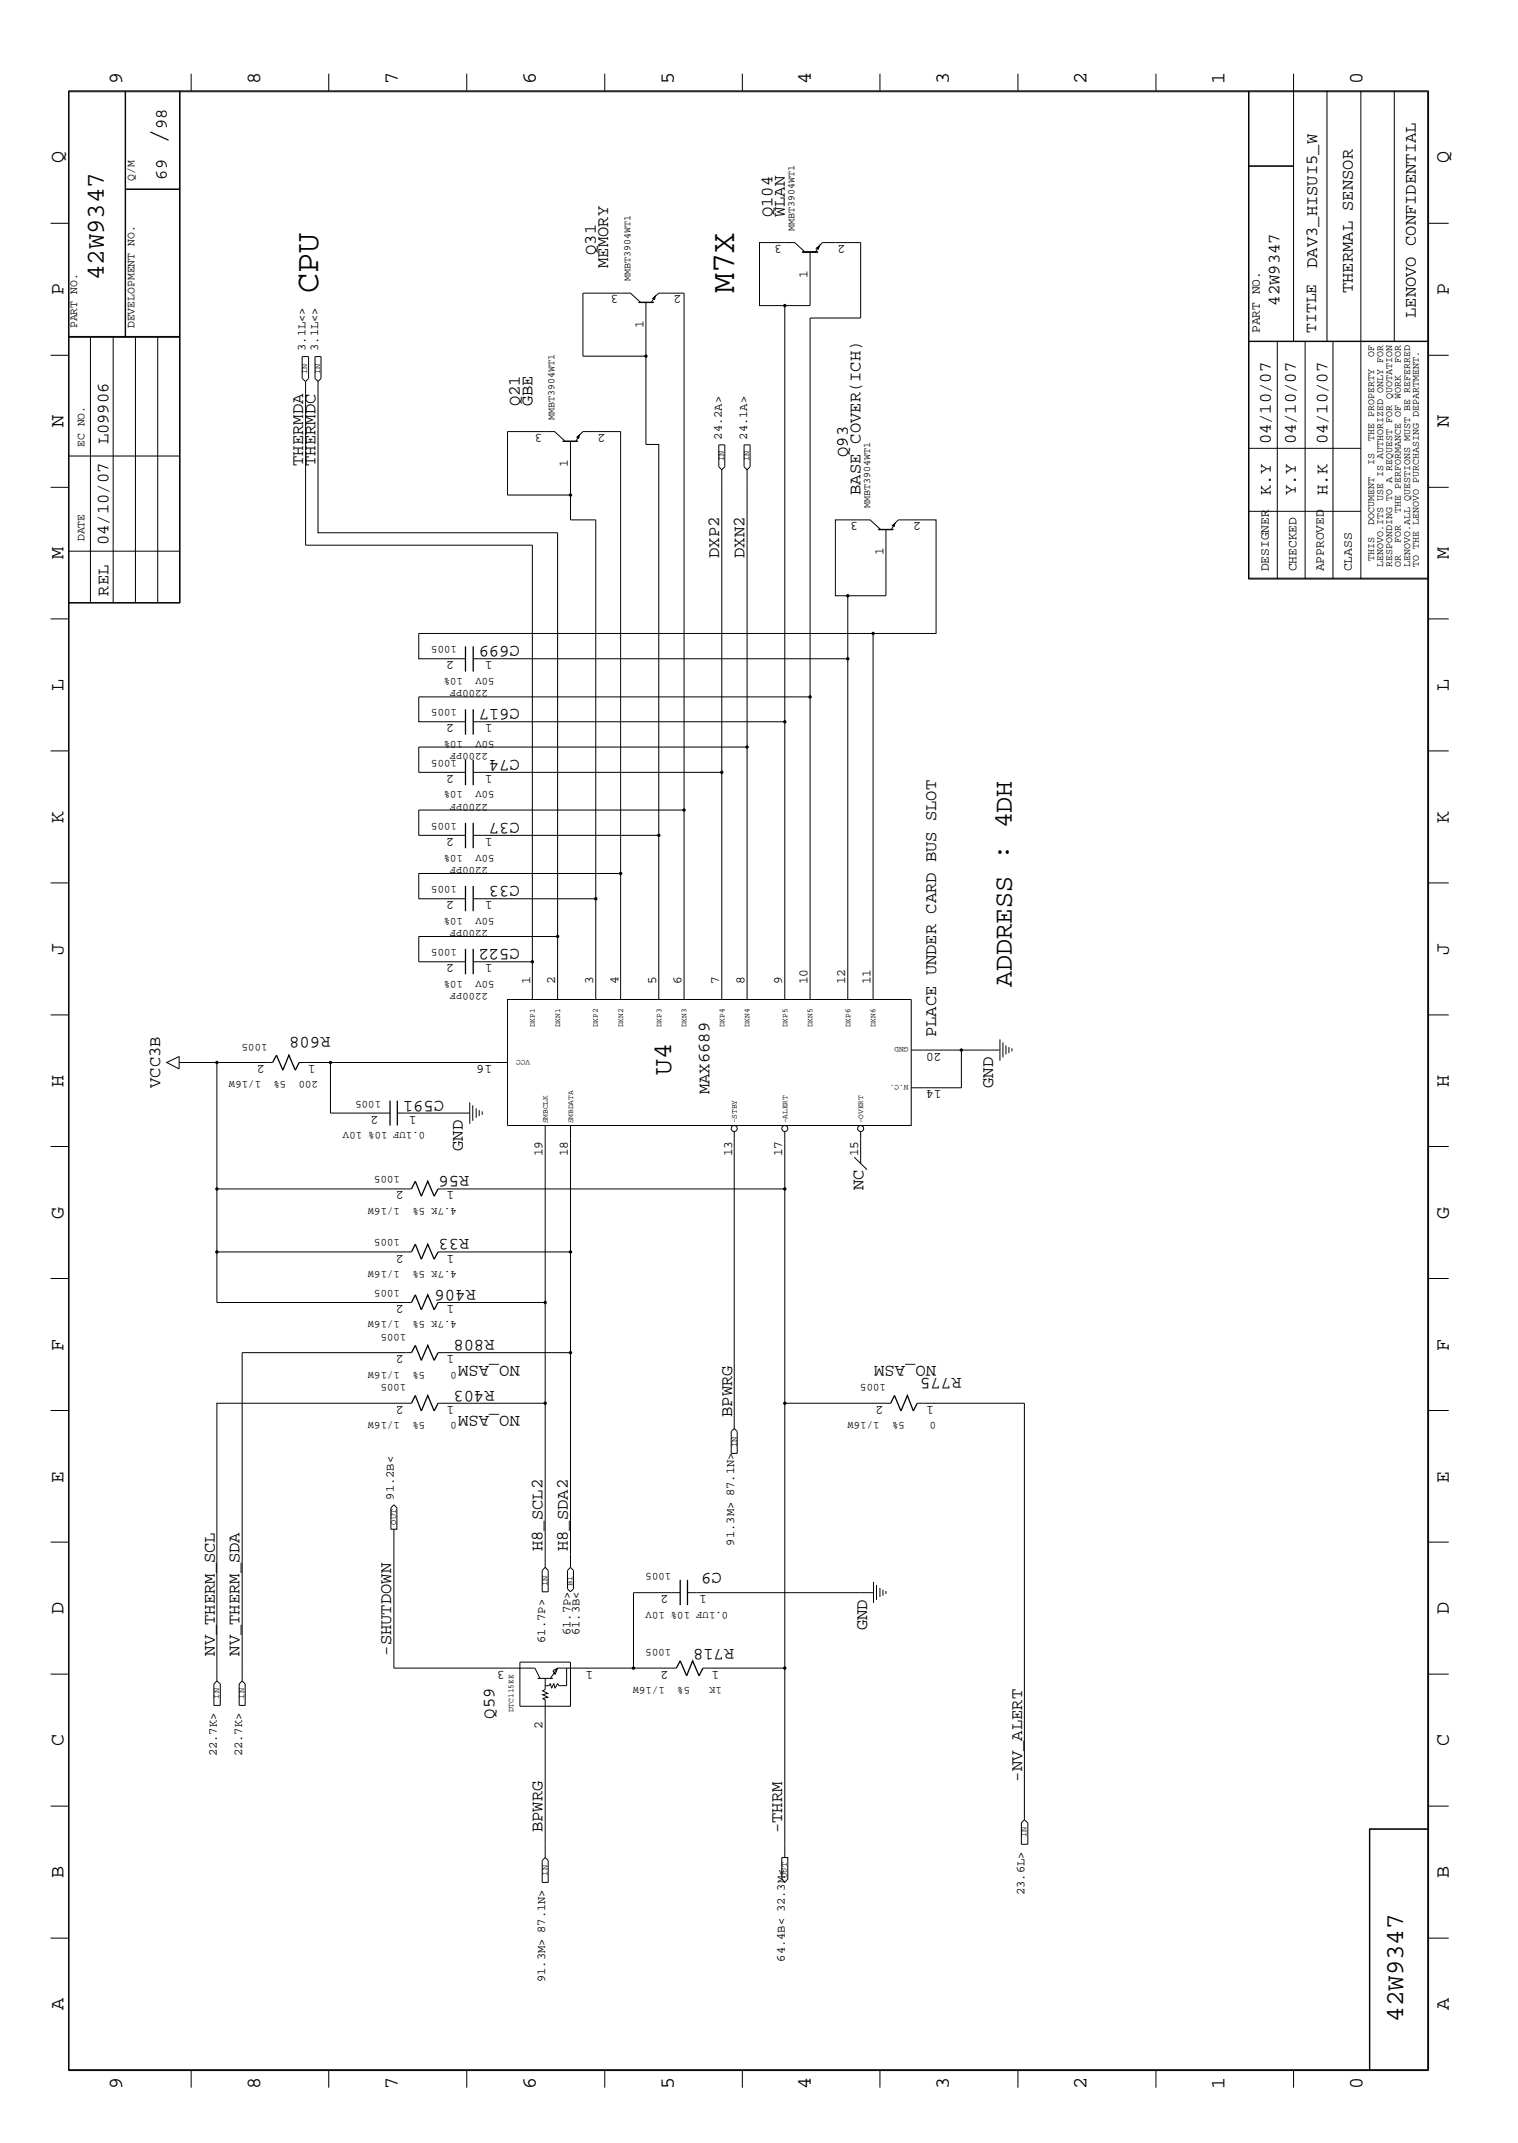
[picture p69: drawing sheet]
<svg xmlns="http://www.w3.org/2000/svg" width="300mm" height="423mm" viewBox="0 0 300 423" stroke-linecap="round" stroke-linejoin="round" font-family="sans-serif">
<defs><g id="words">
<g font-size="6.6">
<text x="62.8" y="57.9" transform="rotate(-90 62.8 57.9)">CPU</text>
<text x="145" y="57.9" transform="rotate(-90 145 57.9)">M7X</text>
</g>
<g font-size="5.2">
<text x="32.9" y="28.4" transform="rotate(-90 32.9 28.4)">/</text>
<text x="199.9" y="195" transform="rotate(-90 199.9 195)">ADDRESS : 4DH</text>
<text x="132.6" y="212.4" transform="rotate(-90 132.6 212.4)">U4</text>
</g>
<g font-size="5.1">
<text x="20.5" y="55.4" transform="rotate(-90 20.5 55.4)">42W9347</text>
<text x="277.2" y="399.4" transform="rotate(-90 277.2 399.4)">42W9347</text>
</g>
<g font-size="4">
<text x="24.1" y="16.7" transform="rotate(-90 24.1 16.7)">9</text>
<text x="51.4" y="16.7" transform="rotate(-90 51.4 16.7)">8</text>
<text x="78.6" y="16.7" transform="rotate(-90 78.6 16.7)">7</text>
<text x="105.8" y="16.7" transform="rotate(-90 105.8 16.7)">6</text>
<text x="133.1" y="16.7" transform="rotate(-90 133.1 16.7)">5</text>
<text x="160.2" y="16.7" transform="rotate(-90 160.2 16.7)">4</text>
<text x="187.5" y="16.7" transform="rotate(-90 187.5 16.7)">3</text>
<text x="214.6" y="16.7" transform="rotate(-90 214.6 16.7)">2</text>
<text x="241.9" y="16.7" transform="rotate(-90 241.9 16.7)">1</text>
<text x="269.2" y="16.7" transform="rotate(-90 269.2 16.7)">0</text>
<text x="12.5" y="32.3" transform="rotate(-90 12.5 32.3)">Q</text>
<text x="286.2" y="32.3" transform="rotate(-90 286.2 32.3)">Q</text>
<text x="12.5" y="58.3" transform="rotate(-90 12.5 58.3)">P</text>
<text x="286.2" y="58.3" transform="rotate(-90 286.2 58.3)">P</text>
<text x="12.5" y="84.4" transform="rotate(-90 12.5 84.4)">N</text>
<text x="286.2" y="84.4" transform="rotate(-90 286.2 84.4)">N</text>
<text x="12.5" y="110.5" transform="rotate(-90 12.5 110.5)">M</text>
<text x="286.2" y="110.5" transform="rotate(-90 286.2 110.5)">M</text>
<text x="12.5" y="136.5" transform="rotate(-90 12.5 136.5)">L</text>
<text x="286.2" y="136.5" transform="rotate(-90 286.2 136.5)">L</text>
<text x="12.5" y="162.6" transform="rotate(-90 12.5 162.6)">K</text>
<text x="286.2" y="162.6" transform="rotate(-90 286.2 162.6)">K</text>
<text x="12.5" y="188.6" transform="rotate(-90 12.5 188.6)">J</text>
<text x="286.2" y="188.6" transform="rotate(-90 286.2 188.6)">J</text>
<text x="12.5" y="214.7" transform="rotate(-90 12.5 214.7)">H</text>
<text x="286.2" y="214.7" transform="rotate(-90 286.2 214.7)">H</text>
<text x="12.5" y="240.7" transform="rotate(-90 12.5 240.7)">G</text>
<text x="286.2" y="240.7" transform="rotate(-90 286.2 240.7)">G</text>
<text x="12.5" y="266.8" transform="rotate(-90 12.5 266.8)">F</text>
<text x="286.2" y="266.8" transform="rotate(-90 286.2 266.8)">F</text>
<text x="12.5" y="292.9" transform="rotate(-90 12.5 292.9)">E</text>
<text x="286.2" y="292.9" transform="rotate(-90 286.2 292.9)">E</text>
<text x="12.5" y="318.9" transform="rotate(-90 12.5 318.9)">D</text>
<text x="286.2" y="318.9" transform="rotate(-90 286.2 318.9)">D</text>
<text x="12.5" y="344.9" transform="rotate(-90 12.5 344.9)">C</text>
<text x="286.2" y="344.9" transform="rotate(-90 286.2 344.9)">C</text>
<text x="12.5" y="371" transform="rotate(-90 12.5 371)">B</text>
<text x="286.2" y="371" transform="rotate(-90 286.2 371)">B</text>
<text x="12.5" y="397" transform="rotate(-90 12.5 397)">A</text>
<text x="286.2" y="397" transform="rotate(-90 286.2 397)">A</text>
<text x="24.1" y="412.7" transform="rotate(-90 24.1 412.7)">9</text>
<text x="51.4" y="412.7" transform="rotate(-90 51.4 412.7)">8</text>
<text x="78.6" y="412.7" transform="rotate(-90 78.6 412.7)">7</text>
<text x="105.8" y="412.7" transform="rotate(-90 105.8 412.7)">6</text>
<text x="133.1" y="412.7" transform="rotate(-90 133.1 412.7)">5</text>
<text x="160.2" y="412.7" transform="rotate(-90 160.2 412.7)">4</text>
<text x="187.5" y="412.7" transform="rotate(-90 187.5 412.7)">3</text>
<text x="214.6" y="412.7" transform="rotate(-90 214.6 412.7)">2</text>
<text x="241.9" y="412.7" transform="rotate(-90 241.9 412.7)">1</text>
<text x="269.2" y="412.7" transform="rotate(-90 269.2 412.7)">0</text>
</g>
<g font-size="3.4">
<text x="32.9" y="25.5" transform="rotate(-90 32.9 25.5)">98</text>
<text x="32.9" y="35.5" transform="rotate(-90 32.9 35.5)">69</text>
<text x="152.6" y="42.9" transform="rotate(-90 152.6 42.9)">Q104</text>
<text x="155" y="42.9" transform="rotate(-90 155 42.9)">WLAN</text>
<text x="117.7" y="50.4" transform="rotate(-90 117.7 50.4)">Q31</text>
<text x="120.1" y="52.9" transform="rotate(-90 120.1 52.9)">MEMORY</text>
<text x="260.2" y="52.9" transform="rotate(-90 260.2 52.9)">DAV3_HISUI5_W</text>
<text x="267.2" y="57.9" transform="rotate(-90 267.2 57.9)">THERMAL SENSOR</text>
<text x="252.7" y="60.4" transform="rotate(-90 252.7 60.4)">42W9347</text>
<text x="279.7" y="62.8" transform="rotate(-90 279.7 62.8)">LENOVO CONFIDENTIAL</text>
<text x="102.7" y="80.3" transform="rotate(-90 102.7 80.3)">Q21</text>
<text x="105.2" y="80.3" transform="rotate(-90 105.2 80.3)">GBE</text>
<text x="21.4" y="87.8" transform="rotate(-90 21.4 87.8)">L09906</text>
<text x="251" y="87.8" transform="rotate(-90 251 87.8)">04/10/07</text>
<text x="255.9" y="87.8" transform="rotate(-90 255.9 87.8)">04/10/07</text>
<text x="262.2" y="87.8" transform="rotate(-90 262.2 87.8)">04/10/07</text>
<text x="59.9" y="92" transform="rotate(-90 59.9 92)">THERMDA</text>
<text x="62.3" y="92" transform="rotate(-90 62.3 92)">THERMDC</text>
<text x="167.5" y="90.3" transform="rotate(-90 167.5 90.3)">Q93</text>
<text x="170" y="97.8" transform="rotate(-90 170 97.8)">BASE COVER(ICH)</text>
<text x="251" y="97.8" transform="rotate(-90 251 97.8)">K.Y</text>
<text x="255.9" y="97.8" transform="rotate(-90 255.9 97.8)">Y.Y</text>
<text x="262.2" y="97.8" transform="rotate(-90 262.2 97.8)">H.K</text>
<text x="21.4" y="107.7" transform="rotate(-90 21.4 107.7)">04/10/07</text>
<text x="142.1" y="110.2" transform="rotate(-90 142.1 110.2)">DXP2</text>
<text x="147.1" y="110.2" transform="rotate(-90 147.1 110.2)">DXN2</text>
<text x="21.4" y="117.7" transform="rotate(-90 21.4 117.7)">REL</text>
<text x="102.7" y="127.7" transform="rotate(-180 102.7 127.7)">C699</text>
<text x="102.7" y="140.1" transform="rotate(-180 102.7 140.1)">C617</text>
<text x="102.7" y="150.1" transform="rotate(-180 102.7 150.1)">C74</text>
<text x="102.7" y="162.6" transform="rotate(-180 102.7 162.6)">C37</text>
<text x="102.7" y="175" transform="rotate(-180 102.7 175)">C33</text>
<text x="102.7" y="187.5" transform="rotate(-180 102.7 187.5)">C522</text>
<text x="65.3" y="204.9" transform="rotate(-180 65.3 204.9)">R608</text>
<text x="184.9" y="204.9" transform="rotate(-90 184.9 204.9)">PLACE UNDER CARD BUS SLOT</text>
<text x="31.7" y="214.9" transform="rotate(-90 31.7 214.9)">VCC3B</text>
<text x="196.2" y="214.9" transform="rotate(-90 196.2 214.9)">GND</text>
<text x="87.7" y="217.4" transform="rotate(-180 87.7 217.4)">C591</text>
<text x="140.1" y="216.2" transform="rotate(-90 140.1 216.2)">MAX6689</text>
<text x="91.4" y="227.3" transform="rotate(-90 91.4 227.3)">GND</text>
<text x="92.7" y="232.3" transform="rotate(-180 92.7 232.3)">R56</text>
<text x="170.6" y="235.1" transform="rotate(-90 170.6 235.1)">NC</text>
<text x="92.7" y="244.8" transform="rotate(-180 92.7 244.8)">R33</text>
<text x="94" y="254.8" transform="rotate(-180 94 254.8)">R406</text>
<text x="97.7" y="264.8" transform="rotate(-180 97.7 264.8)">R808</text>
<text x="102.7" y="269.7" transform="rotate(-180 102.7 269.7)">NO_ASM</text>
<text x="184.9" y="269.7" transform="rotate(-180 184.9 269.7)">NO_ASM</text>
<text x="97.7" y="274.7" transform="rotate(-180 97.7 274.7)">R403</text>
<text x="189.9" y="272.2" transform="rotate(-180 189.9 272.2)">R775</text>
<text x="102.7" y="279.7" transform="rotate(-180 102.7 279.7)">NO_ASM</text>
<text x="144.6" y="279.9" transform="rotate(-90 144.6 279.9)">BPWRG</text>
<text x="107.2" y="306.4" transform="rotate(-90 107.2 306.4)">H8_SCL2</text>
<text x="112.2" y="306.4" transform="rotate(-90 112.2 306.4)">H8_SDA2</text>
<text x="142.6" y="310.8" transform="rotate(-180 142.6 310.8)">C9</text>
<text x="171.3" y="322.1" transform="rotate(-90 171.3 322.1)">GND</text>
<text x="42.4" y="327.1" transform="rotate(-90 42.4 327.1)">NV_THERM_SCL</text>
<text x="47.3" y="327.1" transform="rotate(-90 47.3 327.1)">NV_THERM_SDA</text>
<text x="77.3" y="327.1" transform="rotate(-90 77.3 327.1)">-SHUTDOWN</text>
<text x="145" y="325.8" transform="rotate(-180 145 325.8)">R718</text>
<text x="97.7" y="339.5" transform="rotate(-90 97.7 339.5)">Q59</text>
<text x="201.9" y="352" transform="rotate(-90 201.9 352)">-NV_ALERT</text>
<text x="107.2" y="361.9" transform="rotate(-90 107.2 361.9)">BPWRG</text>
<text x="154.5" y="362.1" transform="rotate(-90 154.5 362.1)">-THRM</text>
</g>
<text font-size="3.2" x="260" y="65.8" transform="rotate(-90 260 65.8)">TITLE</text>
<g font-size="2.5">
<text x="154.5" y="48.4" transform="rotate(-180 154.5 48.4)">3</text>
<text x="167" y="48.4" transform="rotate(-180 167 48.4)">2</text>
<text x="122.2" y="58.3" transform="rotate(-180 122.2 58.3)">3</text>
<text x="134.6" y="58.3" transform="rotate(-180 134.6 58.3)">2</text>
<text x="159.5" y="54.9" transform="rotate(-90 159.5 54.9)">1</text>
<text x="127.1" y="64.9" transform="rotate(-90 127.1 64.9)">1</text>
<text x="248.8" y="65.8" transform="rotate(-90 248.8 65.8)">PART NO.</text>
<text x="107.2" y="85.8" transform="rotate(-180 107.2 85.8)">3</text>
<text x="119.6" y="85.8" transform="rotate(-180 119.6 85.8)">2</text>
<text x="112.2" y="92.3" transform="rotate(-90 112.2 92.3)">1</text>
<text x="169.5" y="103.2" transform="rotate(-180 169.5 103.2)">3</text>
<text x="181.9" y="103.2" transform="rotate(-180 181.9 103.2)">2</text>
<text x="174.5" y="109.7" transform="rotate(-90 174.5 109.7)">1</text>
<text x="250.6" y="112.9" transform="rotate(-90 250.6 112.9)">DESIGNER</text>
<text x="256.1" y="112.9" transform="rotate(-90 256.1 112.9)">CHECKED</text>
<text x="261.5" y="112.9" transform="rotate(-90 261.5 112.9)">APPROVED</text>
<text x="267" y="112.9" transform="rotate(-90 267 112.9)">CLASS</text>
<text x="89.7" y="130.6" transform="rotate(-180 89.7 130.6)">2</text>
<text x="97.3" y="130.6" transform="rotate(-180 97.3 130.6)">1</text>
<text x="89.7" y="143.1" transform="rotate(-180 89.7 143.1)">2</text>
<text x="97.3" y="143.1" transform="rotate(-180 97.3 143.1)">1</text>
<text x="89.7" y="153.1" transform="rotate(-180 89.7 153.1)">2</text>
<text x="97.3" y="153.1" transform="rotate(-180 97.3 153.1)">1</text>
<text x="89.7" y="165.5" transform="rotate(-180 89.7 165.5)">2</text>
<text x="97.3" y="165.5" transform="rotate(-180 97.3 165.5)">1</text>
<text x="89.7" y="178" transform="rotate(-180 89.7 178)">2</text>
<text x="97.3" y="178" transform="rotate(-180 97.3 178)">1</text>
<text x="89.7" y="190.5" transform="rotate(-180 89.7 190.5)">2</text>
<text x="97.3" y="190.5" transform="rotate(-180 97.3 190.5)">1</text>
<text x="104.7" y="194.5" transform="rotate(-90 104.7 194.5)">1</text>
<text x="109.6" y="194.5" transform="rotate(-90 109.6 194.5)">2</text>
<text x="117.2" y="194.5" transform="rotate(-90 117.2 194.5)">3</text>
<text x="122.2" y="194.5" transform="rotate(-90 122.2 194.5)">4</text>
<text x="129.6" y="194.5" transform="rotate(-90 129.6 194.5)">5</text>
<text x="134.6" y="194.5" transform="rotate(-90 134.6 194.5)">6</text>
<text x="142.1" y="194.5" transform="rotate(-90 142.1 194.5)">7</text>
<text x="147.1" y="194.5" transform="rotate(-90 147.1 194.5)">8</text>
<text x="154.5" y="194.5" transform="rotate(-90 154.5 194.5)">9</text>
<text x="159.5" y="194.5" transform="rotate(-90 159.5 194.5)">10</text>
<text x="167" y="194.5" transform="rotate(-90 167 194.5)">12</text>
<text x="172" y="194.5" transform="rotate(-90 172 194.5)">11</text>
<text x="186" y="207.9" transform="rotate(-180 186 207.9)">20</text>
<text x="52.3" y="210.4" transform="rotate(-180 52.3 210.4)">2</text>
<text x="62.3" y="210.4" transform="rotate(-180 62.3 210.4)">1</text>
<text x="97.2" y="210.4" transform="rotate(-180 97.2 210.4)">16</text>
<text x="186" y="215.4" transform="rotate(-180 186 215.4)">14</text>
<text x="74.8" y="220.4" transform="rotate(-180 74.8 220.4)">2</text>
<text x="82.3" y="220.4" transform="rotate(-180 82.3 220.4)">1</text>
<text x="107.2" y="228.4" transform="rotate(-90 107.2 228.4)">19</text>
<text x="112.2" y="228.4" transform="rotate(-90 112.2 228.4)">18</text>
<text x="144.6" y="228.4" transform="rotate(-90 144.6 228.4)">13</text>
<text x="154.5" y="228.4" transform="rotate(-90 154.5 228.4)">17</text>
<text x="169.5" y="228.4" transform="rotate(-90 169.5 228.4)">15</text>
<text x="79.8" y="235.3" transform="rotate(-180 79.8 235.3)">2</text>
<text x="89.7" y="235.3" transform="rotate(-180 89.7 235.3)">1</text>
<text x="79.8" y="247.8" transform="rotate(-180 79.8 247.8)">2</text>
<text x="89.7" y="247.8" transform="rotate(-180 89.7 247.8)">1</text>
<text x="79.8" y="257.7" transform="rotate(-180 79.8 257.7)">2</text>
<text x="89.7" y="257.7" transform="rotate(-180 89.7 257.7)">1</text>
<text x="79.8" y="267.7" transform="rotate(-180 79.8 267.7)">2</text>
<text x="89.7" y="267.7" transform="rotate(-180 89.7 267.7)">1</text>
<text x="79.8" y="277.7" transform="rotate(-180 79.8 277.7)">2</text>
<text x="89.7" y="277.7" transform="rotate(-180 89.7 277.7)">1</text>
<text x="174.5" y="277.7" transform="rotate(-180 174.5 277.7)">2</text>
<text x="184.5" y="277.7" transform="rotate(-180 184.5 277.7)">1</text>
<text x="132.1" y="315.1" transform="rotate(-180 132.1 315.1)">2</text>
<text x="139.6" y="315.1" transform="rotate(-180 139.6 315.1)">1</text>
<text x="99.7" y="330" transform="rotate(-180 99.7 330)">3</text>
<text x="117.2" y="330" transform="rotate(-180 117.2 330)">1</text>
<text x="132.1" y="330" transform="rotate(-180 132.1 330)">2</text>
<text x="142.1" y="330" transform="rotate(-180 142.1 330)">1</text>
<text x="107.2" y="341.5" transform="rotate(-90 107.2 341.5)">2</text>
</g>
<g font-size="2.4">
<text x="60.4" y="69.3" transform="rotate(-90 60.4 69.3)">3.1L&lt;&gt;</text>
<text x="62.8" y="69.3" transform="rotate(-90 62.8 69.3)">3.1L&lt;&gt;</text>
<text x="142.6" y="86.9" transform="rotate(-90 142.6 86.9)">24.2A&gt;</text>
<text x="147.6" y="86.9" transform="rotate(-90 147.6 86.9)">24.1A&gt;</text>
<text x="77.8" y="296.2" transform="rotate(-90 77.8 296.2)">91.2B&lt;</text>
<text x="145" y="305.3" transform="rotate(-90 145 305.3)">91.3M&gt; 87.1N&gt;</text>
<text x="112.7" y="323" transform="rotate(-90 112.7 323)">61.7P&gt;</text>
<text x="114.5" y="323" transform="rotate(-90 114.5 323)">61.3B&lt;</text>
<text x="107.7" y="324.5" transform="rotate(-90 107.7 324.5)">61.7P&gt;</text>
<text x="42.8" y="347" transform="rotate(-90 42.8 347)">22.7K&gt;</text>
<text x="47.8" y="347" transform="rotate(-90 47.8 347)">22.7K&gt;</text>
<text x="202.4" y="374.4" transform="rotate(-90 202.4 374.4)">23.6L&gt;</text>
<text x="155" y="387.5" transform="rotate(-90 155 387.5)">64.4B&lt; 32.3M&lt;</text>
<text x="107.7" y="391.6" transform="rotate(-90 107.7 391.6)">91.3M&gt; 87.1N&gt;</text>
</g>
<g font-size="2.3">
<text x="26.6" y="35.7" transform="rotate(-90 26.6 35.7)">Q/M</text>
<text x="15.2" y="64.9" transform="rotate(-90 15.2 64.9)">PART NO.</text>
<text x="26.6" y="64.9" transform="rotate(-90 26.6 64.9)">DEVELOPMENT NO.</text>
<text x="16.7" y="88.3" transform="rotate(-90 16.7 88.3)">EC NO.</text>
<text x="16.7" y="106.9" transform="rotate(-90 16.7 106.9)">DATE</text>
</g>
<g font-size="2.1">
<text x="90.3" y="127.7" transform="rotate(-180 90.3 127.7)">1005</text>
<text x="91.4" y="133.9" transform="rotate(-180 91.4 133.9)">10%</text>
<text x="96.4" y="136.4" transform="rotate(-180 96.4 136.4)">2200PF</text>
<text x="97.7" y="133.9" transform="rotate(-180 97.7 133.9)">50V</text>
<text x="90.3" y="140.1" transform="rotate(-180 90.3 140.1)">1005</text>
<text x="91.4" y="146.4" transform="rotate(-180 91.4 146.4)">10%</text>
<text x="96.4" y="148.8" transform="rotate(-180 96.4 148.8)">2200PF</text>
<text x="97.7" y="146.4" transform="rotate(-180 97.7 146.4)">50V</text>
<text x="90.3" y="150.1" transform="rotate(-180 90.3 150.1)">1005</text>
<text x="91.4" y="156.3" transform="rotate(-180 91.4 156.3)">10%</text>
<text x="96.4" y="158.8" transform="rotate(-180 96.4 158.8)">2200PF</text>
<text x="97.7" y="156.3" transform="rotate(-180 97.7 156.3)">50V</text>
<text x="90.3" y="162.6" transform="rotate(-180 90.3 162.6)">1005</text>
<text x="91.4" y="168.8" transform="rotate(-180 91.4 168.8)">10%</text>
<text x="96.4" y="171.3" transform="rotate(-180 96.4 171.3)">2200PF</text>
<text x="97.7" y="168.8" transform="rotate(-180 97.7 168.8)">50V</text>
<text x="90.3" y="175" transform="rotate(-180 90.3 175)">1005</text>
<text x="91.4" y="181.3" transform="rotate(-180 91.4 181.3)">10%</text>
<text x="96.4" y="183.7" transform="rotate(-180 96.4 183.7)">2200PF</text>
<text x="97.7" y="181.3" transform="rotate(-180 97.7 181.3)">50V</text>
<text x="90.3" y="187.5" transform="rotate(-180 90.3 187.5)">1005</text>
<text x="91.4" y="193.7" transform="rotate(-180 91.4 193.7)">10%</text>
<text x="96.4" y="196.2" transform="rotate(-180 96.4 196.2)">2200PF</text>
<text x="97.7" y="193.7" transform="rotate(-180 97.7 193.7)">50V</text>
<text x="52.8" y="206.2" transform="rotate(-180 52.8 206.2)">1005</text>
<text x="51.6" y="213.6" transform="rotate(-180 51.6 213.6)">1/16W</text>
<text x="56.6" y="213.6" transform="rotate(-180 56.6 213.6)">5%</text>
<text x="62.8" y="213.6" transform="rotate(-180 62.8 213.6)">200</text>
<text x="75.3" y="217.4" transform="rotate(-180 75.3 217.4)">1005</text>
<text x="84" y="223.6" transform="rotate(-180 84 223.6)">0.1UF 10% 10V</text>
<text x="79" y="232.3" transform="rotate(-180 79 232.3)">1005</text>
<text x="79" y="238.6" transform="rotate(-180 79 238.6)">1/16W</text>
<text x="90.3" y="238.6" transform="rotate(-180 90.3 238.6)">4.7K 5%</text>
<text x="79" y="244.8" transform="rotate(-180 79 244.8)">1005</text>
<text x="79" y="251" transform="rotate(-180 79 251)">1/16W</text>
<text x="90.3" y="251" transform="rotate(-180 90.3 251)">4.7K 5%</text>
<text x="79" y="254.8" transform="rotate(-180 79 254.8)">1005</text>
<text x="79" y="261" transform="rotate(-180 79 261)">1/16W</text>
<text x="80.3" y="263.5" transform="rotate(-180 80.3 263.5)">1005</text>
<text x="90.3" y="261" transform="rotate(-180 90.3 261)">4.7K 5%</text>
<text x="79" y="270.9" transform="rotate(-180 79 270.9)">1/16W</text>
<text x="80.3" y="273.5" transform="rotate(-180 80.3 273.5)">1005</text>
<text x="84" y="270.9" transform="rotate(-180 84 270.9)">5%</text>
<text x="90.3" y="270.9" transform="rotate(-180 90.3 270.9)">0</text>
<text x="175" y="273.5" transform="rotate(-180 175 273.5)">1005</text>
<text x="79" y="280.9" transform="rotate(-180 79 280.9)">1/16W</text>
<text x="84" y="280.9" transform="rotate(-180 84 280.9)">5%</text>
<text x="90.3" y="280.9" transform="rotate(-180 90.3 280.9)">0</text>
<text x="173.7" y="280.9" transform="rotate(-180 173.7 280.9)">1/16W</text>
<text x="178.7" y="280.9" transform="rotate(-180 178.7 280.9)">5%</text>
<text x="184.9" y="280.9" transform="rotate(-180 184.9 280.9)">0</text>
<text x="132.6" y="310.8" transform="rotate(-180 132.6 310.8)">1005</text>
<text x="143.8" y="318.3" transform="rotate(-180 143.8 318.3)">0.1UF 10% 10V</text>
<text x="132.6" y="325.8" transform="rotate(-180 132.6 325.8)">1005</text>
<text x="131.3" y="333.2" transform="rotate(-180 131.3 333.2)">1/16W</text>
<text x="136.3" y="333.2" transform="rotate(-180 136.3 333.2)">5%</text>
<text x="142.6" y="333.2" transform="rotate(-180 142.6 333.2)">1K</text>
</g>
<g font-size="2">
<text x="157" y="45.6" transform="rotate(-90 157 45.6)">MMBT3904WT1</text>
<text x="124.5" y="55.5" transform="rotate(-90 124.5 55.5)">MMBT3904WT1</text>
<text x="271.4" y="70.4" transform="rotate(-90 271.4 70.4)">OF</text>
<text x="276.7" y="71.6" transform="rotate(-90 276.7 71.6)">FOR</text>
<text x="109.6" y="83" transform="rotate(-90 109.6 83)">MMBT3904WT1</text>
<text x="271.4" y="87" transform="rotate(-90 271.4 87)">THE PROPERTY</text>
<text x="271.4" y="91.8" transform="rotate(-90 271.4 91.8)">IS</text>
<text x="171.9" y="100.4" transform="rotate(-90 171.9 100.4)">MMBT3904WT1</text>
<text x="276.7" y="101.3" transform="rotate(-90 276.7 101.3)">THE PERFORMANCE OF WORK</text>
<text x="271.4" y="103.6" transform="rotate(-90 271.4 103.6)">DOCUMENT</text>
<text x="276.7" y="107.2" transform="rotate(-90 276.7 107.2)">FOR</text>
<text x="271.4" y="110.7" transform="rotate(-90 271.4 110.7)">THIS</text>
<text x="273.2" y="111.9" transform="rotate(-90 273.2 111.9)">LENOVO.ITS USE IS AUTHORIZED ONLY FOR</text>
<text x="275" y="111.9" transform="rotate(-90 275 111.9)">RESPONDING TO A REQUEST FOR QUOTATION</text>
<text x="276.7" y="111.9" transform="rotate(-90 276.7 111.9)">OR</text>
<text x="278.6" y="111.9" transform="rotate(-90 278.6 111.9)">LENOVO.ALL QUESTIONS MUST BE REFERRED</text>
<text x="280.2" y="111.9" transform="rotate(-90 280.2 111.9)">TO THE LENOVO PURCHASING DEPARTMENT.</text>
</g>
<g font-size="1.7">
<text x="60.7" y="73.8" transform="rotate(-90 60.7 73.8)">IN</text>
<text x="63.2" y="73.8" transform="rotate(-90 63.2 73.8)">IN</text>
<text x="143" y="91.1" transform="rotate(-90 143 91.1)">IN</text>
<text x="148" y="91.1" transform="rotate(-90 148 91.1)">IN</text>
<text x="145.5" y="285.8" transform="rotate(-90 145.5 285.8)">IN</text>
<text x="78.2" y="301.2" transform="rotate(-90 78.2 301.2)">OUT</text>
<text x="108.1" y="313.3" transform="rotate(-90 108.1 313.3)">IN</text>
<text x="113.1" y="313.3" transform="rotate(-90 113.1 313.3)">BI</text>
<text x="43.3" y="335.5" transform="rotate(-90 43.3 335.5)">IN</text>
<text x="48.3" y="335.5" transform="rotate(-90 48.3 335.5)">IN</text>
<text x="202.8" y="363" transform="rotate(-90 202.8 363)">IN</text>
<text x="108.1" y="370.5" transform="rotate(-90 108.1 370.5)">IN</text>
<text x="155.4" y="370.9" transform="rotate(-90 155.4 370.9)">OUT</text>
</g>
<g font-size="1.6">
<text x="105.7" y="202.9" transform="rotate(-90 105.7 202.9)">DXP1</text>
<text x="110.7" y="202.9" transform="rotate(-90 110.7 202.9)">DXN1</text>
<text x="118.1" y="202.9" transform="rotate(-90 118.1 202.9)">DXP2</text>
<text x="123.1" y="202.9" transform="rotate(-90 123.1 202.9)">DXN2</text>
<text x="130.6" y="202.9" transform="rotate(-90 130.6 202.9)">DXP3</text>
<text x="135.6" y="202.9" transform="rotate(-90 135.6 202.9)">DXN3</text>
<text x="143.1" y="202.9" transform="rotate(-90 143.1 202.9)">DXP4</text>
<text x="148.1" y="202.9" transform="rotate(-90 148.1 202.9)">DXN4</text>
<text x="155.5" y="202.9" transform="rotate(-90 155.5 202.9)">DXP5</text>
<text x="160.5" y="202.9" transform="rotate(-90 160.5 202.9)">DXN5</text>
<text x="168" y="202.9" transform="rotate(-90 168 202.9)">DXP6</text>
<text x="173" y="202.9" transform="rotate(-90 173 202.9)">DXN6</text>
<text x="104.7" y="209.4" transform="rotate(-180 104.7 209.4)">VCC</text>
<text x="179.5" y="206.9" transform="rotate(-180 179.5 206.9)">GND</text>
<text x="179.5" y="214.4" transform="rotate(-180 179.5 214.4)">N.C.</text>
<text x="108.2" y="221.9" transform="rotate(-90 108.2 221.9)">SMBCLK</text>
<text x="113.2" y="221.9" transform="rotate(-90 113.2 221.9)">SMBDATA</text>
<text x="145.5" y="221.9" transform="rotate(-90 145.5 221.9)">-STBY</text>
<text x="155.5" y="221.9" transform="rotate(-90 155.5 221.9)">-ALERT</text>
<text x="170.5" y="221.9" transform="rotate(-90 170.5 221.9)">-OVERT</text>
<text x="101.4" y="338.2" transform="rotate(-90 101.4 338.2)">DTC115EE</text>
</g>
</g></defs>
<g fill="none" stroke="#000" stroke-width=".25">
<path d="M91.9 127.7v5M93.5 127.7v5M91.9 140.1v5M91.9 150.1v5M93.5 140.1v5M93.5 150.1v5M91.9 162.6v5M91.9 175v5M93.5 162.6v5M93.5 175v5M91.9 187.5v4.9M93.5 187.5v4.9"/>
<path d="M53.8 209.9l.8-1.5 1.3 3 1.2-3 1.2 3 .8-1.5M77 217.4v4.9M78.5 217.4v4.9M81.3 234.9l.7-1.6 1.2 3 1.3-3 1.3 3 .7-1.4M81.3 247.3l.7-1.5 1.2 3 1.3-3 1.3 3 .7-1.5M81.3 257.3l.7-1.5 1.2 2.9 1.3-2.9 1.3 2.9 .7-1.4M81.3 277.2l.7-1.5 1.2 3 1.3-3 1.3 3 .7-1.5M81.3 267.2l.7-1.4 1.2 2.9 1.3-2.9 1.3 2.9 .7-1.5M175.9 277.2l.8-1.5 1.3 3 1.2-3 1.2 3 .8-1.5M134.4 312.1v5M135.8 312.1v5M133.6 329.5l.8-1.4 1.2 2.9 1.2-2.9 1.3 2.9 .8-1.5"/>
</g>
<g fill="none" stroke="#000" stroke-width=".2">
<path d="M13.5 17.9h268.7v391.1h-268.7zM13.6 18.1h268.4v390.8h-268.4zM24.7 17.9v48.7M24.8 17.9v48.7M35.5 17.9v101.2M35.6 17.9v101.2h-22.1M37.8 14.6v3.3M64.9 14.6v3.3M92.2 14.6v3.3M119.5 14.6v3.3M146.6 14.6v3.3M173.8 14.6v3.3"/>
<path d="M201.1 14.6v3.3M228.3 14.6v3.3M246.6 17.9v96.5h35.4M246.7 17.9v96.5M255.5 14.6v52.9M262.1 17.9v49.6M268.8 17.9v96.5M275.4 17.9v49.6M24.8 37.4h10.8M24.8 37.3h10.8M246.6 32.9h8.9M246.6 32.8h8.9"/>
<path d="M10 44.1h3.5M126.2 59.7l2.9 .1zM126.5 59.7l-2-1.8h-9.4v12.5h12.5M127.6 59.8v28h2.5v109.6M128.7 59.7l.8-1.2 .6-.6h5v139.5M128.9 58.9l.6-.4-.2 .7zM158.5 49.7h3v.2h-3zM158.9 49.7l-1.9-1.8h-7v12.5h10v-10.5M161.1 49.7l.8-1.2 .6-.6h7.5v14.9h-10v134.6M161.3 49l.6-.5-.3 .8-.1-.3zM282 44.1h4.2M10 70.2h3.5"/>
<path d="M13.5 66.6h22.1M13.5 66.5h22.1M17.9 66.6v52.5M22.4 66.6v52.5M26.8 66.6v52.5M31.2 66.6v52.4M59.7 70.4h1.3v4.4l-.6 .6-.7-.6zM60.4 75.4v32.3h44.8v82.3M62.2 70.4h1.2v4.4l-.6 .6-.6-.6zM62.8 75.4v29.8h47.4v92.2M155 60.4v137M246.6 67.5h35.4"/>
<path d="M246.6 67.4h35.4M252.3 67.5v46.9M257.8 67.5v46.9M263.3 67.5v46.9M282 70.2h4.2M10 96.3h3.5M13.5 90.1h22.1M111.2 87.1l2.9 .1zM111.6 87.1l-2-1.8h-9.4v12.5h12.5M112.7 87.2v15.5h5v74.8M113.8 87.1l.7-1.2 .6-.6h7.5v112.1M114 86.4l.5-.5-.2 .7z"/>
<path d="M142 87.9h1.2v4.3l-.6 .6-.6-.6zM142.6 92.8v104.6M147 87.9h1.2v4.3l-.6 .6-.6-.6zM147.6 92.8v104.6M246.6 88.6h22.2M282 96.3h4.2M13.5 119h22.1M13.5 108.9h22.1M167.5 117.7v12.4M173.5 104.6h2.9zM173.9 104.6l-2-1.9h-6.9v15h10v-13.1M176.1 104.6l.7-1.2 .7-.7h7.4v22.4h-102.2v5h9.2"/>
<path d="M176.3 103.8l.5-.4-.2 .7zM246.6 114.2h35.4M246.6 101h22.2M10 122.3h3.5M93.5 130.1h74v67.3M160 137.7h-77.3v4.9h9.2M172.5 125.1v72.3M282 122.3h4.2M10 148.3h3.5M93.5 152.6h49.1M93.5 142.6h61.5M147.6 147.6h-64.9v5h9.2"/>
<path d="M282 148.3h4.2M10 174.4h3.5M93.5 177.5h24.2v19.9M93.5 165h36.6M122.6 172.6h-39.9v4.9h9.2M135.1 160h-52.4v5h9.2M282 174.4h4.2M93.5 190h11.7v7.4M100.2 197.4h79.8v24.9h-79.8zM110.2 185h-27.5v5h9.2M10 200.5h3.5M32.9 209.9l2.5-1.2v2.5z"/>
<path d="M35.4 209.9h18.4M42.8 209.9v25h38.5M59.1 209.9h6.2v10h11.7M65.3 209.9h34.9M78.5 219.9h14.2M92.8 217.8v4.2M93.4 218.4v3M94.1 218.9v1.9M94.7 219.3v1.2M95.3 219.5v.7M180 207.4h17.4M189.9 207.4v7.5h-9.9"/>
<path d="M197.5 205.3v4.2M198.1 205.9v3M198.7 206.5v1.8M199.3 206.8v1.2M199.9 207.1v.6M282 200.5h4.2M10 226.5h3.5M42.8 234.9v12.4h38.5M86.5 234.9h68.5M107.7 222.3v35h-21.2M112.7 222.3v25h-26.2M145 223.6v58.6"/>
<path d="M155 223.6v143.3M168.7 228.6l2.6 2.5M170 223.6v6.3M282 226.5h4.2M10 252.6h3.5M42.8 247.3v10h38.5M107.7 257.3v19.9h-21.2M112.7 247.3v62.3M282 252.6h4.2M10 278.6h3.5M81.3 277.2h-38.5v54.9M81.3 267.2h-33.5v64.9"/>
<path d="M86.5 267.2h26.2M107.7 277.2v32.4M155 277.2h20.9M181.2 277.2h21.2v82.3M282 278.6h4.2M77.2 297.9l.6-.6 .6 .6v4.2h-1.2zM144.4 282.8l.6-.6 .6 .6v4.3h-1.2zM10 304.6h3.5M77.8 302.1v27.4h27.9l1 2.1M107.1 310.2l.6-.6 .6 .6v4.3h-1.2zM112.7 309.6l.6 .6v3.7l-.6 .6-.6-.6v-3.7zM134.4 314.6h-9.3v14.9h8.5"/>
<path d="M135.8 314.6h36.7M172.6 312.5v4.2M173.1 313.1v3M173.8 313.7v1.8M174.4 314v1.2M175 314.3v.6M282 304.6h4.2M10 330.7h3.5M42.8 332.1l.7 .6v4.2h-1.3v-4.2zM47.8 332.1l.6 .6v4.2h-1.2v-4.2zM102.7 328.3h10v8.8h-10zM106.2 331.6h3"/>
<path d="M107.7 331.6v2.2l-.5 .2 1 .5-1 .3 1 .5-1 .2 .5 .3v31.1M109.2 330l1-.5-.6 1.3zM110.2 329.5h14.9M110.2 329.5l-1.5 2.1M111.9 329.5v3.5h-1.5l-.2-.4-.6 .9-.2-.9-.4 .9-.3-.9-.2 .4h-.8M138.9 329.5h16.1M282 330.7h4.2M10 356.8h3.5M202.4 359.5l.6 .6v4.2h-1.2v-4.2zM282 356.8h4.2M107.7 366.9l.6 .6v4.4h-1.2v-4.4zM154.4 366.9h1.2v4.3l-.6 .7-.6-.7z"/>
<path d="M270.5 361.4h11.5M270.6 361.3v47.7M282 361.3h-11.5v47.7M10 382.9h3.5M282 382.9h4.2M37.8 409v3.4M64.9 409v3.4M92.2 409v3.4M119.5 409v3.4M146.6 409v3.4M173.8 409v3.4M201.1 409v3.4"/>
<path d="M228.3 409v3.4M255.5 409v3.4"/>
<circle cx="145" cy="222.9" r=".59"/>
<circle cx="155" cy="222.9" r=".59"/>
<circle cx="170" cy="222.9" r=".59"/>
</g>
<g fill="#000">
<circle cx="127.6" cy="70.4" r=".34"/>
<circle cx="155" cy="60.4" r=".34"/>
<circle cx="112.7" cy="97.8" r=".34"/>
<circle cx="167.5" cy="117.7" r=".34"/>
<circle cx="160" cy="137.7" r=".34"/>
<circle cx="167.5" cy="130.1" r=".34"/>
<circle cx="172.5" cy="125.1" r=".34"/>
<circle cx="142.6" cy="152.6" r=".34"/>
<circle cx="147.6" cy="147.6" r=".34"/>
<circle cx="155" cy="142.6" r=".34"/>
<circle cx="117.7" cy="177.5" r=".34"/>
<circle cx="122.6" cy="172.6" r=".34"/>
<circle cx="130.1" cy="165" r=".34"/>
<circle cx="135.1" cy="160" r=".34"/>
<circle cx="105.2" cy="190" r=".34"/>
<circle cx="110.2" cy="185" r=".34"/>
<circle cx="42.8" cy="209.9" r=".34"/>
<circle cx="65.3" cy="209.9" r=".34"/>
<circle cx="189.9" cy="207.4" r=".34"/>
<circle cx="42.8" cy="234.9" r=".34"/>
<circle cx="155" cy="234.9" r=".34"/>
<circle cx="42.8" cy="247.3" r=".34"/>
<circle cx="107.7" cy="257.3" r=".34"/>
<circle cx="112.7" cy="247.3" r=".34"/>
<circle cx="107.7" cy="277.2" r=".34"/>
<circle cx="112.7" cy="267.2" r=".34"/>
<circle cx="155" cy="277.2" r=".34"/>
<circle cx="125.1" cy="329.5" r=".34"/>
<circle cx="155" cy="329.5" r=".34"/>
</g>
<use href="#words"/>
</svg>
